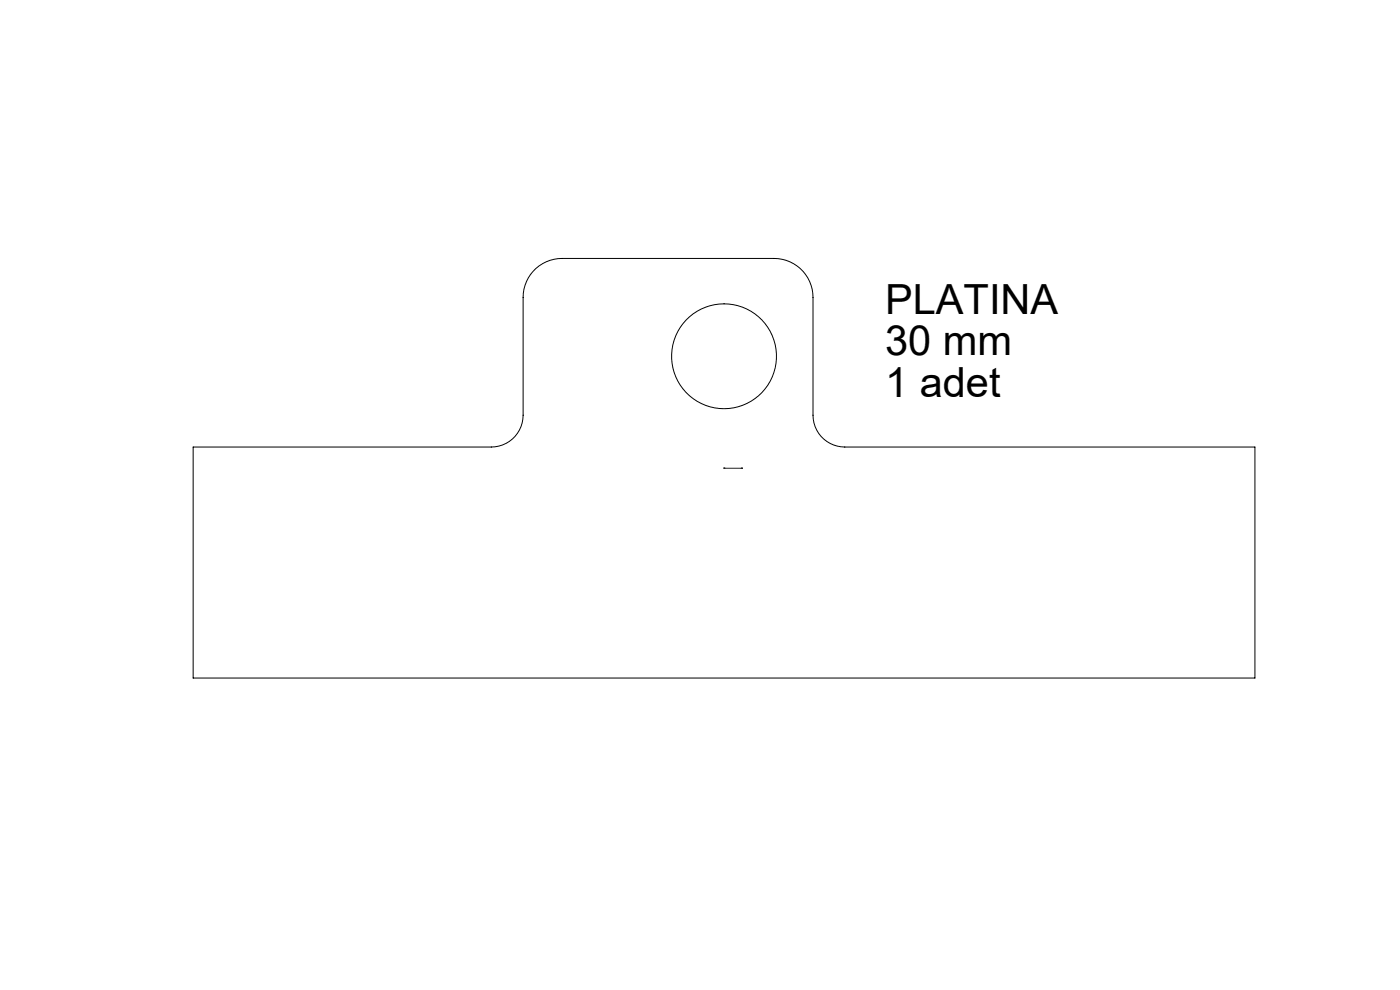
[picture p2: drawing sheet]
<svg xmlns="http://www.w3.org/2000/svg" width="1188mm" height="840mm" viewBox="0 0 1188 840" stroke-linecap="round" stroke-linejoin="round" font-family="sans-serif">
<defs><g id="words">
<g font-size="35.3">
<text x="751" y="266">PLATINA</text>
<text x="751" y="301">30 mm</text>
<text x="751" y="337">1 adet</text>
</g>
</g></defs>
<g fill="none" stroke="#000" stroke-width=".85">
<path d="M164 379h253a27 27 0 0 0 27-27v-100a33 33 0 0 1 33-33h180a33 33 0 0 1 33 33v100a27 27 0 0 0 27 27h348v196h-901z"/>
<circle cx="614" cy="302" r="45"/>
</g>
<path d="M614 397h1zM614 397h.1M614 397h16M630 397h-1h1" fill="none" stroke="#00f" stroke-width=".85"/>
<path d="M614 397h1M614 397l1 1M614 397v1M615 397l-1 1" fill="none" stroke="#808080" stroke-width=".85"/>
<path d="M629 397h1zM614 397h1z" fill="#00f"/>
<use href="#words"/>
</svg>
